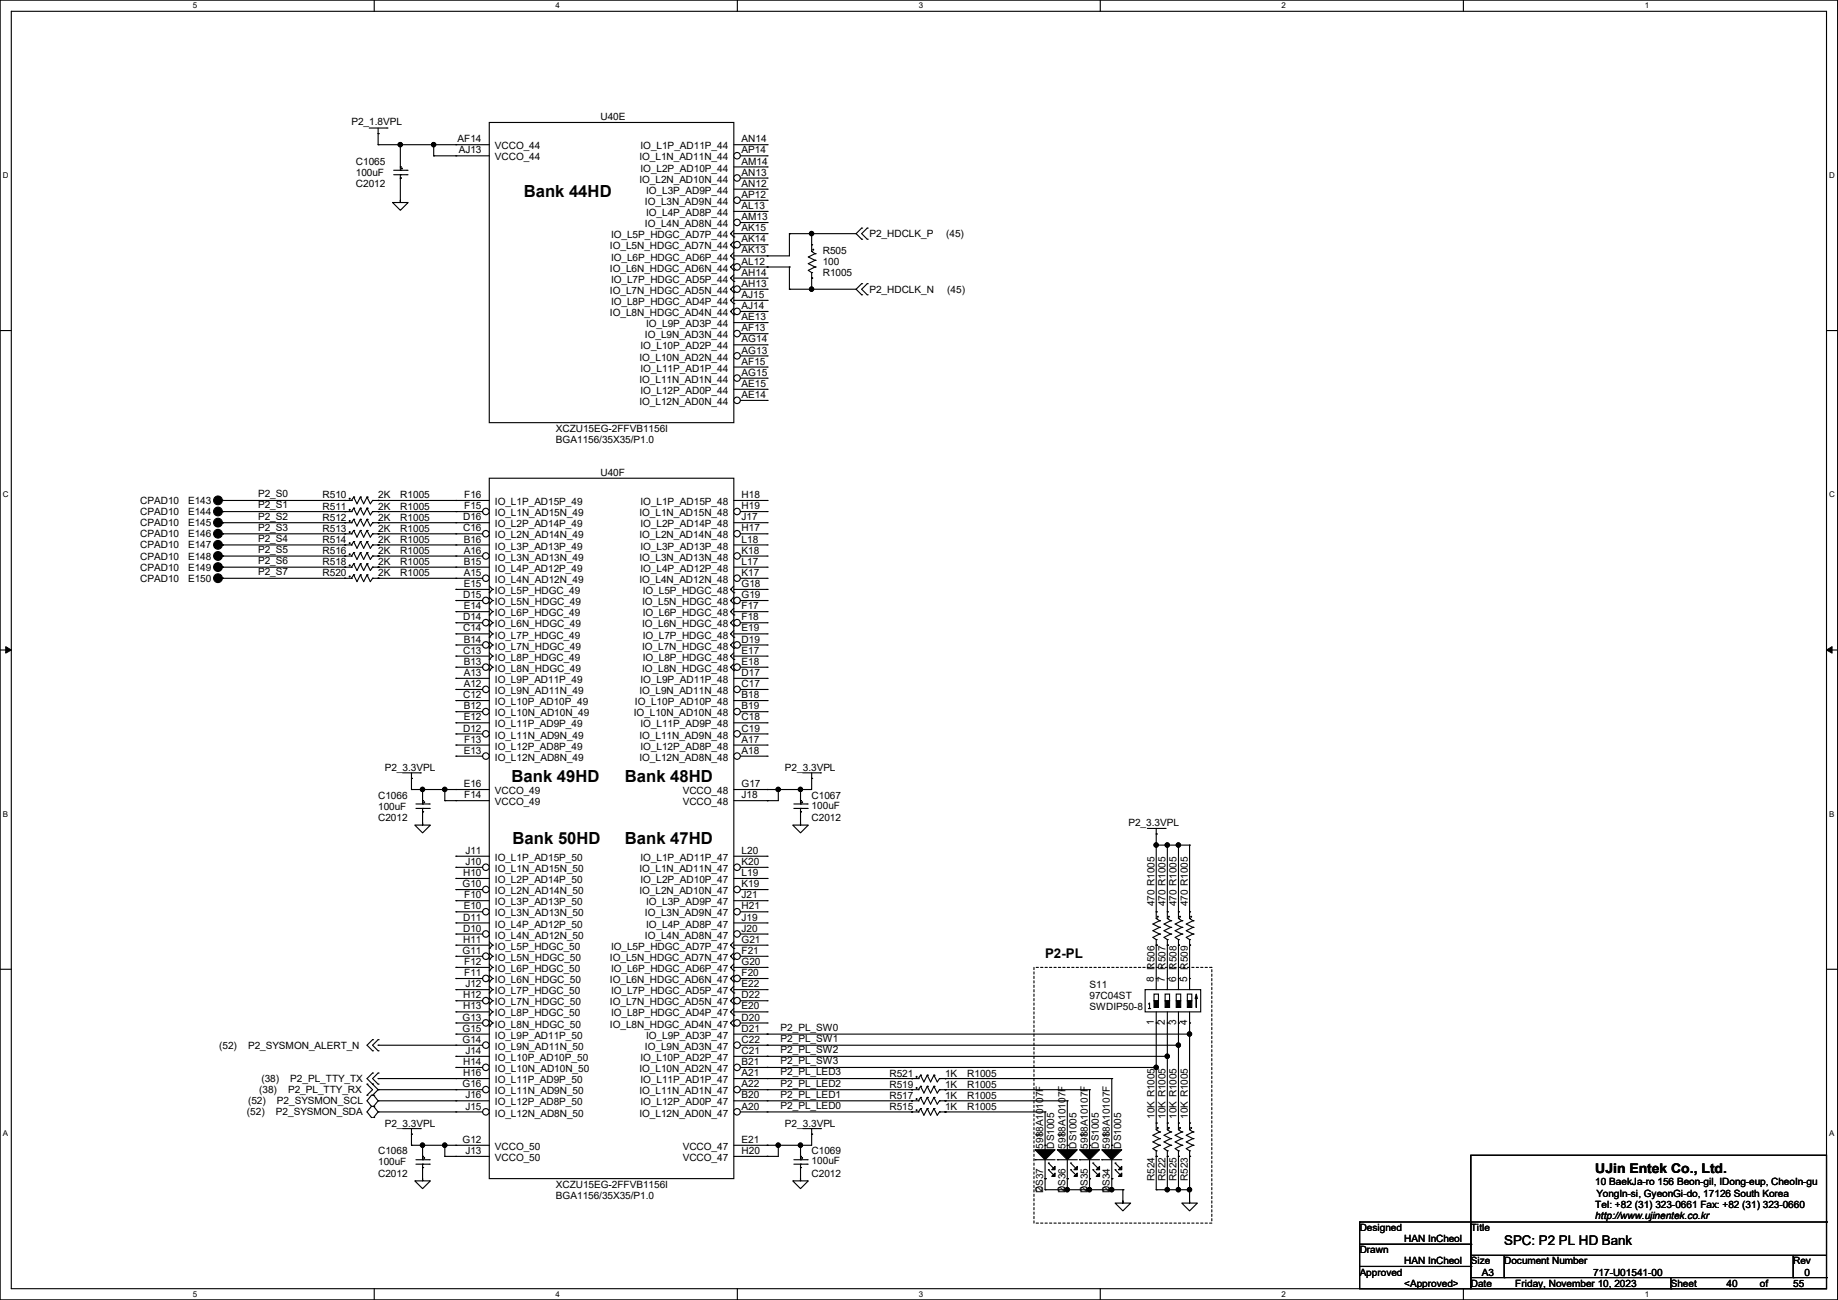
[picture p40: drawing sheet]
<svg xmlns="http://www.w3.org/2000/svg" width="420mm" height="297mm" viewBox="0 0 420 297" stroke-linecap="round" stroke-linejoin="round" font-family="sans-serif">
<defs><g id="words">
<g font-size="3.8">
<text x="119.7" y="45">Bank 44HD</text>
<text x="116.9" y="178.6">Bank 49HD</text>
<text x="142.8" y="178.6">Bank 48HD</text>
<text x="117.1" y="192.8">Bank 50HD</text>
<text x="142.8" y="192.8">Bank 47HD</text>
</g>
<g font-size="3">
<text x="238.8" y="218.8">P2-PL</text>
<text x="364.5" y="268.1">UJin Entek Co., Ltd.</text>
<text x="343.7" y="284.5">SPC: P2 PL HD Bank</text>
</g>
<g font-size="2.3">
<text x="80.3" y="28.5">P2_1.8VPL</text>
<text x="137.2" y="27.5">U40E</text>
<text x="104.6" y="32.5">AF14</text>
<text x="104.8" y="35.1">AJ13</text>
<text x="113.1" y="34.1">VCCO_44</text>
<text x="146.3" y="34.1">IO_L1P_AD11P_44</text>
<text x="169.5" y="32.5">AN14</text>
<text x="169.5" y="35.1">AP14</text>
<text x="81.3" y="37.7">C1065</text>
<text x="81.3" y="40.2">100uF</text>
<text x="113.1" y="36.7">VCCO_44</text>
<text x="146.1" y="36.7">IO_L1N_AD11N_44</text>
<text x="146.1" y="41.7">IO_L2N_AD10N_44</text>
<text x="146.3" y="39.2">IO_L2P_AD10P_44</text>
<text x="169.5" y="37.6">AM14</text>
<text x="169.5" y="40.1">AN13</text>
<text x="81.3" y="42.8">C2012</text>
<text x="147.4" y="46.8">IO_L3N_AD9N_44</text>
<text x="147.6" y="44.3">IO_L3P_AD9P_44</text>
<text x="169.5" y="42.7">AN12</text>
<text x="169.5" y="45.2">AP12</text>
<text x="169.5" y="47.8">AL13</text>
<text x="147.4" y="51.9">IO_L4N_AD8N_44</text>
<text x="147.6" y="49.4">IO_L4P_AD8P_44</text>
<text x="169.5" y="50.3">AM13</text>
<text x="169.5" y="52.8">AK15</text>
<text x="139.4" y="57">IO_L5N_HDGC_AD7N_44</text>
<text x="139.6" y="54.4">IO_L5P_HDGC_AD7P_44</text>
<text x="139.6" y="59.5">IO_L6P_HDGC_AD6P_44</text>
<text x="169.5" y="55.4">AK14</text>
<text x="169.5" y="57.9">AK13</text>
<text x="188" y="58">R505</text>
<text x="198.7" y="54.2">P2_HDCLK_P</text>
<text x="216.2" y="54.2">(45)</text>
<text x="139.4" y="62.1">IO_L6N_HDGC_AD6N_44</text>
<text x="139.6" y="64.6">IO_L7P_HDGC_AD5P_44</text>
<text x="169.5" y="60.5">AL12</text>
<text x="169.5" y="63">AH14</text>
<text x="169.5" y="65.5">AH13</text>
<text x="188" y="60.5">100</text>
<text x="188" y="63.1">R1005</text>
<text x="139.4" y="67.1">IO_L7N_HDGC_AD5N_44</text>
<text x="139.6" y="69.7">IO_L8P_HDGC_AD4P_44</text>
<text x="169.5" y="68.1">AJ15</text>
<text x="169.5" y="70.6">AJ14</text>
<text x="198.7" y="66.9">P2_HDCLK_N</text>
<text x="216.4" y="66.9">(45)</text>
<text x="139.4" y="72.2">IO_L8N_HDGC_AD4N_44</text>
<text x="147.4" y="77.3">IO_L9N_AD3N_44</text>
<text x="147.6" y="74.8">IO_L9P_AD3P_44</text>
<text x="169.5" y="73.2">AE13</text>
<text x="169.5" y="75.7">AF13</text>
<text x="146.1" y="82.4">IO_L10N_AD2N_44</text>
<text x="146.3" y="79.8">IO_L10P_AD2P_44</text>
<text x="169.5" y="78.2">AG14</text>
<text x="169.5" y="80.8">AG13</text>
<text x="169.5" y="83.3">AF15</text>
<text x="146.1" y="87.5">IO_L11N_AD1N_44</text>
<text x="146.3" y="84.9">IO_L11P_AD1P_44</text>
<text x="169.5" y="85.9">AG15</text>
<text x="169.5" y="88.4">AE15</text>
<text x="146.1" y="92.5">IO_L12N_AD0N_44</text>
<text x="146.3" y="90">IO_L12P_AD0P_44</text>
<text x="169.5" y="90.9">AE14</text>
<text x="127" y="98.6">XCZU15EG-2FFVB1156I</text>
<text x="127" y="101.2">BGA1156/35X35/P1.0</text>
<text x="59" y="113.6">P2_S0</text>
<text x="73.7" y="113.9">R510</text>
<text x="86.4" y="113.9">2K</text>
<text x="91.5" y="113.9">R1005</text>
<text x="106.1" y="113.8">F16</text>
<text x="137.2" y="108.8">U40F</text>
<text x="169.5" y="113.8">H18</text>
<text x="32" y="115.1">CPAD10</text>
<text x="32" y="117.7">CPAD10</text>
<text x="43" y="115.1">E143</text>
<text x="43" y="117.7">E144</text>
<text x="59" y="116.2">P2_S1</text>
<text x="59" y="118.7">P2_S2</text>
<text x="73.7" y="116.4">R511</text>
<text x="73.7" y="119">R512</text>
<text x="86.4" y="116.4">2K</text>
<text x="86.4" y="119">2K</text>
<text x="91.5" y="116.4">R1005</text>
<text x="91.5" y="119">R1005</text>
<text x="105.8" y="118.9">D16</text>
<text x="106.1" y="116.3">F15</text>
<text x="113.1" y="115.4">IO_L1P_AD15P_49</text>
<text x="113.1" y="117.9">IO_L1N_AD15N_49</text>
<text x="146.1" y="117.9">IO_L1N_AD15N_48</text>
<text x="146.3" y="115.4">IO_L1P_AD15P_48</text>
<text x="169.5" y="116.3">H19</text>
<text x="169.5" y="118.9">J17</text>
<text x="32" y="120.2">CPAD10</text>
<text x="32" y="122.8">CPAD10</text>
<text x="32" y="125.3">CPAD10</text>
<text x="43" y="120.2">E145</text>
<text x="43" y="122.8">E146</text>
<text x="43" y="125.3">E147</text>
<text x="59" y="123.8">P2_S4</text>
<text x="59" y="121.2">P2_S3</text>
<text x="73.7" y="121.5">R513</text>
<text x="73.7" y="124">R514</text>
<text x="86.4" y="121.5">2K</text>
<text x="86.4" y="124">2K</text>
<text x="91.5" y="121.5">R1005</text>
<text x="91.5" y="124">R1005</text>
<text x="105.8" y="121.4">C16</text>
<text x="106" y="124">B16</text>
<text x="113.1" y="120.5">IO_L2P_AD14P_49</text>
<text x="113.1" y="123">IO_L2N_AD14N_49</text>
<text x="113.1" y="125.6">IO_L3P_AD13P_49</text>
<text x="146.1" y="123">IO_L2N_AD14N_48</text>
<text x="146.3" y="120.5">IO_L2P_AD14P_48</text>
<text x="146.3" y="125.6">IO_L3P_AD13P_48</text>
<text x="169.5" y="121.4">H17</text>
<text x="169.5" y="124">L18</text>
<text x="32" y="127.8">CPAD10</text>
<text x="32" y="130.4">CPAD10</text>
<text x="43" y="127.8">E148</text>
<text x="43" y="130.4">E149</text>
<text x="59" y="126.3">P2_S5</text>
<text x="59" y="128.9">P2_S6</text>
<text x="59" y="131.4">P2_S7</text>
<text x="73.7" y="126.6">R516</text>
<text x="73.7" y="129.1">R518</text>
<text x="73.7" y="131.7">R520</text>
<text x="86.4" y="126.6">2K</text>
<text x="86.4" y="129.1">2K</text>
<text x="86.4" y="131.7">2K</text>
<text x="91.5" y="126.6">R1005</text>
<text x="91.5" y="129.1">R1005</text>
<text x="91.5" y="131.7">R1005</text>
<text x="106" y="126.5">A16</text>
<text x="106" y="129">B15</text>
<text x="106" y="131.6">A15</text>
<text x="113.1" y="128.1">IO_L3N_AD13N_49</text>
<text x="113.1" y="130.6">IO_L4P_AD12P_49</text>
<text x="146.1" y="128.1">IO_L3N_AD13N_48</text>
<text x="146.3" y="130.6">IO_L4P_AD12P_48</text>
<text x="169.5" y="126.5">K18</text>
<text x="169.5" y="131.6">K17</text>
<text x="169.5" y="129">L17</text>
<text x="32" y="132.9">CPAD10</text>
<text x="43" y="132.9">E150</text>
<text x="105.8" y="136.7">D15</text>
<text x="106" y="134.1">E15</text>
<text x="113.1" y="133.2">IO_L4N_AD12N_49</text>
<text x="113.1" y="135.7">IO_L5P_HDGC_49</text>
<text x="146.1" y="133.2">IO_L4N_AD12N_48</text>
<text x="146.9" y="135.7">IO_L5P_HDGC_48</text>
<text x="169.5" y="136.7">G19</text>
<text x="169.5" y="134.1">G18</text>
<text x="105.8" y="141.7">D14</text>
<text x="106" y="139.2">E14</text>
<text x="113.1" y="138.3">IO_L5N_HDGC_49</text>
<text x="113.1" y="140.8">IO_L6P_HDGC_49</text>
<text x="113.1" y="143.3">IO_L6N_HDGC_49</text>
<text x="146.7" y="138.3">IO_L5N_HDGC_48</text>
<text x="146.7" y="143.3">IO_L6N_HDGC_48</text>
<text x="146.9" y="140.8">IO_L6P_HDGC_48</text>
<text x="169.5" y="141.7">F18</text>
<text x="169.5" y="139.2">F17</text>
<text x="105.8" y="144.3">C14</text>
<text x="105.8" y="149.4">C13</text>
<text x="106" y="146.8">B14</text>
<text x="113.1" y="145.9">IO_L7P_HDGC_49</text>
<text x="113.1" y="148.4">IO_L7N_HDGC_49</text>
<text x="146.7" y="148.4">IO_L7N_HDGC_48</text>
<text x="146.9" y="145.9">IO_L7P_HDGC_48</text>
<text x="169.5" y="146.8">D19</text>
<text x="169.5" y="144.3">E19</text>
<text x="169.5" y="149.4">E17</text>
<text x="106" y="151.9">B13</text>
<text x="106" y="154.4">A13</text>
<text x="113.1" y="151">IO_L8P_HDGC_49</text>
<text x="113.1" y="153.5">IO_L8N_HDGC_49</text>
<text x="146.7" y="153.5">IO_L8N_HDGC_48</text>
<text x="146.9" y="151">IO_L8P_HDGC_48</text>
<text x="169.5" y="154.4">D17</text>
<text x="169.5" y="151.9">E18</text>
<text x="105.8" y="159.5">C12</text>
<text x="106" y="157">A12</text>
<text x="113.1" y="156">IO_L9P_AD11P_49</text>
<text x="113.1" y="158.6">IO_L9N_AD11N_49</text>
<text x="113.1" y="161.1">IO_L10P_AD10P_49</text>
<text x="145.1" y="161.1">IO_L10P_AD10P_48</text>
<text x="146.1" y="158.6">IO_L9N_AD11N_48</text>
<text x="146.3" y="156">IO_L9P_AD11P_48</text>
<text x="169.5" y="159.5">B18</text>
<text x="169.5" y="157">C17</text>
<text x="105.8" y="167.1">D12</text>
<text x="106" y="162.1">B12</text>
<text x="106" y="164.6">E12</text>
<text x="113.1" y="163.7">IO_L10N_AD10N_49</text>
<text x="113.1" y="166.2">IO_L11P_AD9P_49</text>
<text x="144.8" y="163.7">IO_L10N_AD10N_48</text>
<text x="146.3" y="166.2">IO_L11P_AD9P_48</text>
<text x="169.5" y="167.1">C19</text>
<text x="169.5" y="164.6">C18</text>
<text x="169.5" y="162.1">B19</text>
<text x="106" y="172.2">E13</text>
<text x="106.1" y="169.7">F13</text>
<text x="113.1" y="168.7">IO_L11N_AD9N_49</text>
<text x="113.1" y="171.3">IO_L12P_AD8P_49</text>
<text x="113.1" y="173.8">IO_L12N_AD8N_49</text>
<text x="146.1" y="168.7">IO_L11N_AD9N_48</text>
<text x="146.1" y="173.8">IO_L12N_AD8N_48</text>
<text x="146.3" y="171.3">IO_L12P_AD8P_48</text>
<text x="169.5" y="172.2">A18</text>
<text x="169.5" y="169.7">A17</text>
<text x="87.9" y="176.1">P2_3.3VPL</text>
<text x="106" y="179.8">E16</text>
<text x="169.5" y="179.8">G17</text>
<text x="179.4" y="176.1">P2_3.3VPL</text>
<text x="86.4" y="182.5">C1066</text>
<text x="86.4" y="185">100uF</text>
<text x="106.1" y="182.4">F14</text>
<text x="113.1" y="181.4">VCCO_49</text>
<text x="113.1" y="184">VCCO_49</text>
<text x="156" y="181.4">VCCO_48</text>
<text x="156" y="184">VCCO_48</text>
<text x="169.5" y="182.4">J18</text>
<text x="185.5" y="182.5">C1067</text>
<text x="185.5" y="184.7">100uF</text>
<text x="86.4" y="187.5">C2012</text>
<text x="185.5" y="187.5">C2012</text>
<text x="257.9" y="188.8">P2_3.3VPL</text>
<text x="106.3" y="195.1">J11</text>
<text x="106.3" y="197.6">J10</text>
<text x="113.1" y="196.7">IO_L1P_AD15P_50</text>
<text x="146.3" y="196.7">IO_L1P_AD11P_47</text>
<text x="169.5" y="195.1">L20</text>
<text x="169.5" y="197.6">K20</text>
<text x="105.7" y="202.7">G10</text>
<text x="105.8" y="200.2">H10</text>
<text x="113.1" y="199.2">IO_L1N_AD15N_50</text>
<text x="113.1" y="201.8">IO_L2P_AD14P_50</text>
<text x="146.1" y="199.2">IO_L1N_AD11N_47</text>
<text x="146.3" y="201.8">IO_L2P_AD10P_47</text>
<text x="169.5" y="200.2">L19</text>
<text x="169.5" y="202.7">K19</text>
<text x="106" y="207.8">E10</text>
<text x="106.1" y="205.2">F10</text>
<text x="113.1" y="204.3">IO_L2N_AD14N_50</text>
<text x="113.1" y="206.8">IO_L3P_AD13P_50</text>
<text x="113.1" y="209.4">IO_L3N_AD13N_50</text>
<text x="146.1" y="204.3">IO_L2N_AD10N_47</text>
<text x="147.4" y="209.4">IO_L3N_AD9N_47</text>
<text x="147.6" y="206.8">IO_L3P_AD9P_47</text>
<text x="169.5" y="205.2">J21</text>
<text x="169.5" y="207.8">H21</text>
<text x="263.8" y="207.1" transform="rotate(-90 263.8 207.1)">470 R1005</text>
<text x="266.3" y="207.1" transform="rotate(-90 266.3 207.1)">470 R1005</text>
<text x="268.9" y="207.1" transform="rotate(-90 268.9 207.1)">470 R1005</text>
<text x="271.4" y="207.1" transform="rotate(-90 271.4 207.1)">470 R1005</text>
<text x="105.8" y="210.3">D11</text>
<text x="105.8" y="212.9">D10</text>
<text x="105.8" y="215.4">H11</text>
<text x="113.1" y="211.9">IO_L4P_AD12P_50</text>
<text x="113.1" y="214.5">IO_L4N_AD12N_50</text>
<text x="147.4" y="214.5">IO_L4N_AD8N_47</text>
<text x="147.6" y="211.9">IO_L4P_AD8P_47</text>
<text x="169.5" y="210.3">J19</text>
<text x="169.5" y="212.9">J20</text>
<text x="169.5" y="215.4">G21</text>
<text x="105.7" y="217.9">G11</text>
<text x="106.1" y="220.5">F12</text>
<text x="113.1" y="217">IO_L5P_HDGC_50</text>
<text x="113.1" y="219.5">IO_L5N_HDGC_50</text>
<text x="139.4" y="219.5">IO_L5N_HDGC_AD7N_47</text>
<text x="139.6" y="217">IO_L5P_HDGC_AD7P_47</text>
<text x="169.5" y="217.9">F21</text>
<text x="169.5" y="220.5">G20</text>
<text x="106.1" y="223">F11</text>
<text x="106.3" y="225.5">J12</text>
<text x="113.1" y="222.1">IO_L6P_HDGC_50</text>
<text x="113.1" y="224.6">IO_L6N_HDGC_50</text>
<text x="113.1" y="227.2">IO_L7P_HDGC_50</text>
<text x="139.4" y="224.6">IO_L6N_HDGC_AD6N_47</text>
<text x="139.6" y="222.1">IO_L6P_HDGC_AD6P_47</text>
<text x="139.6" y="227.2">IO_L7P_HDGC_AD5P_47</text>
<text x="169.5" y="223">F20</text>
<text x="169.5" y="225.5">E22</text>
<text x="249" y="225.6">S11</text>
<text x="263.7" y="224.3" transform="rotate(-90 263.7 224.3)">8 R506</text>
<text x="266.2" y="224.3" transform="rotate(-90 266.2 224.3)">7 R507</text>
<text x="268.7" y="224.3" transform="rotate(-90 268.7 224.3)">6 R508</text>
<text x="271.3" y="224.3" transform="rotate(-90 271.3 224.3)">5 R509</text>
<text x="105.7" y="233.2">G13</text>
<text x="105.8" y="228.1">H12</text>
<text x="105.8" y="230.6">H13</text>
<text x="113.1" y="229.7">IO_L7N_HDGC_50</text>
<text x="113.1" y="232.2">IO_L8P_HDGC_50</text>
<text x="139.4" y="229.7">IO_L7N_HDGC_AD5N_47</text>
<text x="139.6" y="232.2">IO_L8P_HDGC_AD4P_47</text>
<text x="169.5" y="228.1">D22</text>
<text x="169.5" y="230.6">E20</text>
<text x="169.5" y="233.2">D20</text>
<text x="249" y="228.2">97C04ST</text>
<text x="249" y="230.7">SWDIP50-8</text>
<text x="50.1" y="239.6">(52)</text>
<text x="56.7" y="239.6">P2_SYSMON_ALERT_N</text>
<text x="105.7" y="235.7">G15</text>
<text x="105.7" y="238.3">G14</text>
<text x="113.1" y="234.8">IO_L8N_HDGC_50</text>
<text x="113.1" y="237.3">IO_L9P_AD11P_50</text>
<text x="113.1" y="239.9">IO_L9N_AD11N_50</text>
<text x="139.4" y="234.8">IO_L8N_HDGC_AD4N_47</text>
<text x="147.4" y="239.9">IO_L9N_AD3N_47</text>
<text x="147.6" y="237.3">IO_L9P_AD3P_47</text>
<text x="169.5" y="235.7">D21</text>
<text x="169.5" y="238.3">C22</text>
<text x="178.4" y="235.5">P2_PL_SW0</text>
<text x="178.4" y="238.1">P2_PL_SW1</text>
<text x="263.7" y="234.2" transform="rotate(-90 263.7 234.2)">1</text>
<text x="266.2" y="234.2" transform="rotate(-90 266.2 234.2)">2</text>
<text x="268.7" y="234.2" transform="rotate(-90 268.7 234.2)">3</text>
<text x="271.3" y="234.2" transform="rotate(-90 271.3 234.2)">4</text>
<text x="105.8" y="243.3">H14</text>
<text x="105.8" y="245.9">H16</text>
<text x="106.3" y="240.8">J14</text>
<text x="113.1" y="242.4">IO_L10P_AD10P_50</text>
<text x="113.1" y="244.9">IO_L10N_AD10N_50</text>
<text x="146.1" y="244.9">IO_L10N_AD2N_47</text>
<text x="146.3" y="242.4">IO_L10P_AD2P_47</text>
<text x="169.5" y="240.8">C21</text>
<text x="169.5" y="243.3">B21</text>
<text x="169.5" y="245.9">A21</text>
<text x="178.4" y="240.6">P2_PL_SW2</text>
<text x="178.4" y="243.2">P2_PL_SW3</text>
<text x="178.4" y="245.7">P2_PL_LED3</text>
<text x="203.2" y="246">R521</text>
<text x="216" y="246">1K</text>
<text x="221" y="246">R1005</text>
<text x="59.2" y="249.8">(38)</text>
<text x="59.7" y="247.2">(38)</text>
<text x="65.8" y="249.8">P2_PL_TTY_RX</text>
<text x="66.3" y="247.2">P2_PL_TTY_TX</text>
<text x="105.7" y="248.4">G16</text>
<text x="106.3" y="251">J16</text>
<text x="113.1" y="247.5">IO_L11P_AD9P_50</text>
<text x="113.1" y="250">IO_L11N_AD9N_50</text>
<text x="146.1" y="250">IO_L11N_AD1N_47</text>
<text x="146.3" y="247.5">IO_L11P_AD1P_47</text>
<text x="169.5" y="248.4">A22</text>
<text x="169.5" y="251">B20</text>
<text x="178.4" y="250.8">P2_PL_LED1</text>
<text x="178.4" y="248.2">P2_PL_LED2</text>
<text x="203.2" y="251">R517</text>
<text x="203.2" y="248.5">R519</text>
<text x="216" y="251">1K</text>
<text x="216" y="248.5">1K</text>
<text x="221" y="251">R1005</text>
<text x="221" y="248.5">R1005</text>
<text x="56.4" y="254.8">(52)</text>
<text x="56.7" y="252.3">(52)</text>
<text x="63" y="254.8">P2_SYSMON_SDA</text>
<text x="63.3" y="252.3">P2_SYSMON_SCL</text>
<text x="87.9" y="257.4">P2_3.3VPL</text>
<text x="106.3" y="253.5">J15</text>
<text x="113.1" y="252.6">IO_L12P_AD8P_50</text>
<text x="113.1" y="255.1">IO_L12N_AD8N_50</text>
<text x="146.1" y="255.1">IO_L12N_AD0N_47</text>
<text x="146.3" y="252.6">IO_L12P_AD0P_47</text>
<text x="169.5" y="253.5">A20</text>
<text x="178.4" y="253.3">P2_PL_LED0</text>
<text x="179.4" y="257.4">P2_3.3VPL</text>
<text x="203.2" y="253.6">R515</text>
<text x="216" y="253.6">1K</text>
<text x="221" y="253.6">R1005</text>
<text x="263.8" y="255.6" transform="rotate(-90 263.8 255.6)">10K R1005</text>
<text x="266.3" y="255.6" transform="rotate(-90 266.3 255.6)">10K R1005</text>
<text x="268.9" y="255.6" transform="rotate(-90 268.9 255.6)">10K R1005</text>
<text x="271.4" y="255.6" transform="rotate(-90 271.4 255.6)">10K R1005</text>
<text x="86.4" y="263.7">C1068</text>
<text x="105.7" y="261.1">G12</text>
<text x="106.3" y="263.7">J13</text>
<text x="113.1" y="262.7">VCCO_50</text>
<text x="156" y="262.7">VCCO_47</text>
<text x="169.5" y="261.1">E21</text>
<text x="169.5" y="263.7">H20</text>
<text x="185.5" y="263.7">C1069</text>
<text x="238.3" y="259.9" transform="rotate(-90 238.3 259.9)">1</text>
<text x="238.4" y="262.4" transform="rotate(-90 238.4 262.4)">5988A10107F</text>
<text x="240.9" y="262.4" transform="rotate(-90 240.9 262.4)">DS1005</text>
<text x="243.3" y="259.9" transform="rotate(-90 243.3 259.9)">1</text>
<text x="243.5" y="262.4" transform="rotate(-90 243.5 262.4)">5988A10107F</text>
<text x="246" y="262.4" transform="rotate(-90 246 262.4)">DS1005</text>
<text x="248.4" y="259.9" transform="rotate(-90 248.4 259.9)">1</text>
<text x="248.5" y="262.4" transform="rotate(-90 248.5 262.4)">5988A10107F</text>
<text x="251.1" y="262.4" transform="rotate(-90 251.1 262.4)">DS1005</text>
<text x="253.5" y="259.9" transform="rotate(-90 253.5 259.9)">1</text>
<text x="253.6" y="262.4" transform="rotate(-90 253.6 262.4)">5988A10107F</text>
<text x="256.2" y="262.4" transform="rotate(-90 256.2 262.4)">DS1005</text>
<text x="86.4" y="266.3">100uF</text>
<text x="86.4" y="268.8">C2012</text>
<text x="113.1" y="265.3">VCCO_50</text>
<text x="156" y="265.3">VCCO_47</text>
<text x="185.5" y="266">100uF</text>
<text x="185.5" y="268.8">C2012</text>
<text x="263.8" y="269.8" transform="rotate(-90 263.8 269.8)">R524</text>
<text x="266.3" y="269.8" transform="rotate(-90 266.3 269.8)">R522</text>
<text x="268.9" y="269.8" transform="rotate(-90 268.9 269.8)">R525</text>
<text x="271.4" y="269.8" transform="rotate(-90 271.4 269.8)">R523</text>
<text x="127" y="271.4">XCZU15EG-2FFVB1156I</text>
<text x="127" y="273.9">BGA1156/35X35/P1.0</text>
<text x="238.3" y="272.3" transform="rotate(-90 238.3 272.3)">2</text>
<text x="238.4" y="272.6" transform="rotate(-90 238.4 272.6)">DS37</text>
<text x="243.3" y="272.3" transform="rotate(-90 243.3 272.3)">2</text>
<text x="243.5" y="272.6" transform="rotate(-90 243.5 272.6)">DS36</text>
<text x="248.4" y="272.3" transform="rotate(-90 248.4 272.3)">2</text>
<text x="248.5" y="272.6" transform="rotate(-90 248.5 272.6)">DS35</text>
<text x="253.5" y="272.3" transform="rotate(-90 253.5 272.3)">2</text>
<text x="253.6" y="272.6" transform="rotate(-90 253.6 272.6)">DS34</text>
<text x="364.5" y="270.8">10 BaekJa-ro 156 Beon-gil, IDong-eup, CheoIn-gu</text>
<text x="364.5" y="275.9">Tel: +82 (31) 323-0661 Fax: +82 (31) 323-0660</text>
<text x="364.8" y="273.4">YongIn-si, GyeonGi-do, 17126 South Korea</text>
<text x="310.7" y="281.3">Designed</text>
<text x="336.1" y="281.3">Title</text>
<text x="364.5" y="278.5">http://www.ujinentek.co.kr</text>
<text x="310.7" y="286.3">Drawn</text>
<text x="320.8" y="283.8">HAN InCheol</text>
<text x="310.7" y="291.4">Approved</text>
<text x="320.8" y="294">&lt;Approved&gt;</text>
<text x="320.8" y="288.9">HAN InCheol</text>
<text x="336.1" y="288.9">Size</text>
<text x="336.1" y="294">Date</text>
<text x="338.6" y="291.4">A3</text>
<text x="343.7" y="288.9">Document Number</text>
<text x="346.2" y="294">Friday, November 10, 2023</text>
<text x="364" y="291.4">717-U01541-00</text>
<text x="381.8" y="294">Sheet</text>
<text x="394.5" y="294">40</text>
<text x="402.1" y="294">of</text>
<text x="409.7" y="288.9">Rev</text>
<text x="409.7" y="294">55</text>
<text x="412.3" y="291.4">0</text>
</g>
<g font-size="1.8">
<text x="44" y="1.9">5</text>
<text x="127" y="1.9">4</text>
<text x="209.9" y="1.9">3</text>
<text x="292.9" y="1.9">2</text>
<text x="375.8" y="1.9">1</text>
<text x=".7" y="40.6">D</text>
<text x="418" y="40.6">D</text>
<text x=".7" y="113.6">C</text>
<text x="418" y="113.6">C</text>
<text x=".7" y="186.6">B</text>
<text x="418" y="186.6">B</text>
<text x=".7" y="259.5">A</text>
<text x="418" y="259.5">A</text>
<text x="44" y="296.3">5</text>
<text x="127" y="296.3">4</text>
<text x="209.9" y="296.3">3</text>
<text x="292.9" y="296.3">2</text>
<text x="375.8" y="296.3">1</text>
</g>
</g></defs>
<path d="M0 0h419.9v297h-419.9zM2.6 2.6h414.8v291.8h-414.8z" fill="none" stroke="#000" stroke-width=".25"/>
<g fill="#fff">
<path d="M44 .3h1v2h-1z"/>
<path d="M44 294.7h1v2h-1z"/>
</g>
<path d="M85.5 0v2.6M85.5 294.4v2.6" fill="none" stroke="#000" stroke-width=".25"/>
<g fill="#fff">
<path d="M127 .3h.9v2h-.9z"/>
<path d="M127 294.7h.9v2h-.9z"/>
</g>
<path d="M168.5 0v2.6M168.5 294.4v2.6" fill="none" stroke="#000" stroke-width=".25"/>
<g fill="#fff">
<path d="M209.9 .3h1v2h-1z"/>
<path d="M209.9 294.7h1v2h-1z"/>
</g>
<path d="M251.4 0v2.6M251.4 294.4v2.6" fill="none" stroke="#000" stroke-width=".25"/>
<g fill="#fff">
<path d="M292.9 .3h.9v2h-.9z"/>
<path d="M292.9 294.7h.9v2h-.9z"/>
</g>
<path d="M334.4 0v2.6M334.4 294.4v2.6" fill="none" stroke="#000" stroke-width=".25"/>
<g fill="#fff">
<path d="M375.8 .3h1v2h-1z"/>
<path d="M375.8 294.7h1v2h-1z"/>
<path d="M.7 39h1.2v2h-1.2z"/>
<path d="M418 39h1.3v2h-1.3z"/>
<path d="M.7 112h1.2v2h-1.2z"/>
<path d="M418 112h1.3v2h-1.3z"/>
</g>
<path d="M0 75.5h2.6M417.4 75.5h2.5" fill="none" stroke="#000" stroke-width=".25"/>
<g fill="#fff">
<path d="M.7 185h1.2v1.9h-1.2z"/>
<path d="M418 185h1.2v1.9h-1.2z"/>
</g>
<path d="M0 148.5h2.6M417.4 148.5h2.5" fill="none" stroke="#000" stroke-width=".25"/>
<path d="M1.3 147.7l1.3 .8-1.3 .7zM417.4 148.5l1.2-.8v1.5z" fill="#000" stroke="#000" stroke-width=".23"/>
<g fill="#fff">
<path d="M.7 257.9h1.2v2h-1.2z"/>
<path d="M418 257.9h1.2v2h-1.2z"/>
</g>
<g fill="none" stroke="#000" stroke-width=".25">
<path d="M84.4 29.3h4M86.4 30.5h.1M86.4 29.3v1.2M88.4 29.3h.1M111.8 28h55.9v68.6h-55.9zM167.7 33.1h7.6M175.3 33.1h.1M89.7 46.3h1.8v-.5v.5h1.8l-1.8 1.7zM196.9 52.1h.1M196.9 54.7h.1M196.9 52.1l-1.3 1.3 1.3 1.3M198.2 54.7h.1"/>
<path d="M198.2 52.1h.1M198.2 52.1l-1.3 1.3 1.3 1.3M196.9 64.8h.1M196.9 67.4h.1M196.9 64.8l-1.3 1.3 1.3 1.3M198.2 67.4h.1M198.2 64.8h.1M198.2 64.8l-1.3 1.3 1.3 1.3M78.8 116.9h.1M78.8 119.4h.1M78.8 116.9h1.5M78.8 119.4h1.5"/>
<path d="M80.3 116.9h.1M80.3 119.4h.1M80.8 116.1h.1M80.8 118.7h.1M80.8 116.1l.8 1.5 .7-1.5M80.8 116.1l-.5 .8M80.8 118.7l.8 1.5 .7-1.5M80.8 118.7l-.5 .7M82.3 116.1h.1M82.3 118.7h.1M82.3 116.1l.8 1.5 .8-1.5M82.3 118.7l.8 1.5 .8-1.5"/>
<path d="M83.9 116.1h.1M83.9 118.7h.1M83.9 116.1l.7 1.5 .5-.7M83.9 118.7l.7 1.5 .5-.8M85.1 116.9h.1M85.1 119.4h.1M85.1 116.9h1.3M85.1 119.4h1.3M86.4 116.9h.1M86.4 119.4h.1M92 176.6h4.1M94 177.8h.1"/>
<path d="M94 176.6v1.2M96.1 176.6h.1M183.4 176.6h4.1M185.5 177.8h.1M185.5 176.6v1.2M187.5 176.6h.1M94.8 188.5h1.8v-.5v.5h1.7l-1.7 1.8zM181.1 188.5h1.8v-.5v.5h1.8l-1.8 1.8zM262.2 189.3h4M264.2 190.5h.1M264.2 189.3v1.2M266.2 189.3h.1"/>
<path d="M0 221.4h2.6M85.1 237.5h.1M85.1 237.5l-1.2 1.3 1.2 1.3M86.4 237.5h.1M86.4 237.5l-1.3 1.3 1.3 1.3M261.7 226.1h12.7v5.1h-12.7zM262.4 229.4l.3-.2v1.2h-.3h.5M263.7 227.1h1v1.5h-1zM264.2 233.7h.1M264.2 223.6h.1M264.2 223.6v2.5M264.2 231.2v2.5"/>
<path d="M266.2 227.1h1.1v1.5h-1.1zM266.7 233.7h.1M266.7 223.6h.1M266.7 223.6v2.5M266.7 231.2v2.5M268.8 227.1h1v1.5h-1zM269.3 233.7h.1M269.3 223.6h.1M269.3 223.6v2.5M269.3 231.2v2.5M271.3 227.1h1v1.5h-1zM271.8 233.7h.1"/>
<path d="M271.8 223.6h.1M271.8 223.6v2.5M271.8 231.2v2.5M417.4 221.4h2.5M83.9 250.2h.1M83.9 247.7h.1M83.9 247.7l1.2 1.3-1.2 1.2M84.9 252.8h.1M84.9 250.2h.1M84.9 255.3h.1M84.9 250.2l-1 1.3 1 1.3M84.9 252.8l-1 1.2 1 1.3"/>
<path d="M85.1 245.2h.1M85.1 247.7h.1M85.1 250.2h.1M85.1 240.1h.1M85.1 245.2l-1.2 1.2 2.5 2.6-1.3 1.2M85.4 250.2h.1M85.4 252.8h.1M85.4 255.3h.1M85.4 250.2l1 1.3-1 1.3M85.4 252.8l1 1.2-1 1.3M86.4 245.2h.1M86.4 247.7h.1"/>
<path d="M86.4 240.1h.1M86.4 245.2l-1.3 1.2 1.3 1.3M92 257.9h4.1M94 259.1h.1M94 257.9v1.2M96.1 257.9h.1M183.4 257.9h4.1M185.5 259.1h.1M185.5 257.9v1.2M187.5 257.9h.1M208.3 254h.1M208.3 254h1.5"/>
<path d="M209.8 254h.1M210.4 253.3h.1M210.4 253.3l.7 1.5 .8-1.5M210.4 253.3l-.6 .7M211.9 253.3h.1M211.9 253.3l.7 1.5 .8-1.5M213.4 253.3h.1M213.4 253.3l.8 1.5 .5-.8M214.7 254h.1M214.7 254h1.2M215.9 254h.1M264.2 258.1h.1"/>
<path d="M264.2 256.6h.1M264.2 256.6v1.5M264.2 258.1l.8 .5M265 258.6h.1M265 258.6l-1.6 .8 1.6 .7M266.7 258.1h.1M266.7 256.6h.1M266.7 256.6v1.5M266.7 258.1l.8 .5M267.5 258.6h.1M267.5 258.6l-1.5 .8 1.5 .7M269.3 258.1h.1"/>
<path d="M269.3 256.6h.1M269.3 256.6v1.5M269.3 258.1l.7 .5M270 258.6h.1M270 258.6l-1.5 .8 1.5 .7M271.8 258.1h.1M271.8 256.6h.1M271.8 256.6v1.5M271.8 258.1l.8 .5M272.6 258.6h.1M272.6 258.6l-1.5 .8 1.5 .7M94.8 269.8h1.8v-.5v.5h1.7l-1.7 1.8z"/>
<path d="M181.1 269.8h1.8v-.5v.5h1.8l-1.8 1.8zM254.8 274.9h1.8v-.5v.5h1.8l-1.8 1.7zM264.2 264.2h.1M264.2 262.9h.1M264.2 262.9v1.3M265 261.7h.1M265 260.1h.1M265 260.1l-1.6 .8 1.6 .8M265 261.7l-1.6 .7 .8 .5M266.7 264.2h.1M266.7 262.9h.1M266.7 262.9v1.3"/>
<path d="M267.5 261.7h.1M267.5 260.1h.1M267.5 260.1l-1.5 .8 1.5 .8M267.5 261.7l-1.5 .7 .7 .5M269.3 264.2h.1M269.3 262.9h.1M269.3 262.9v1.3M270 274.9h1.8v-.5v.5h1.8l-1.8 1.7zM270 261.7h.1M270 260.1h.1M270 260.1l-1.5 .8 1.5 .8M270 261.7l-1.5 .7 .8 .5"/>
<path d="M271.8 264.2h.1M271.8 262.9h.1M271.8 262.9v1.3M272.6 261.7h.1M272.6 260.1h.1M272.6 260.1l-1.5 .8 1.5 .8M272.6 261.7l-1.5 .7 .7 .5M310.7 279.2h25.4v15.2h-25.4zM336.1 263.9h81.3v30.5h-81.3zM336.1 279.2h81.3M417.4 279.2h.1M310.7 284.3h25.4"/>
<path d="M310.7 289.3h25.4M336.1 286.8h.1M336.1 284.3h.1M336.1 289.3h.1M336.1 291.9h81.3M336.1 286.8h81.3M343.7 291.9h.1M343.7 286.8v5.1M381.8 294.4h.1M381.8 291.9v2.5M409.7 291.9h.1M409.7 286.8v5.1"/>
<path d="M417.4 291.9h.1"/>
</g>
<path d="M236.3 221h40.6v58.4h-40.6z" fill="none" stroke="#000" stroke-width=".25" stroke-dasharray=".5 .5"/>
<g fill="#000" stroke="#000" stroke-width=".25">
<path d="M263.7 228.6h1v1.6h-1z" fill-rule="evenodd"/>
<path d="M266.2 228.6h1.1v1.6h-1.1z" fill-rule="evenodd"/>
<path d="M268.8 228.6h1v1.6h-1z" fill-rule="evenodd"/>
<path d="M271.3 228.6h1v1.6h-1z" fill-rule="evenodd"/>
<path d="M273.3 227.1l.3 1h-.3v2.1v-2.1h-.2z" fill-rule="evenodd"/>
<circle cx="79.9" cy="119" r=".11"/>
<circle cx="79.9" cy="116.5" r=".11"/>
<circle cx="209.4" cy="253.6" r=".11"/>
<circle cx="264.6" cy="257.7" r=".11"/>
<circle cx="267.1" cy="257.7" r=".11"/>
<circle cx="269.6" cy="257.7" r=".11"/>
<circle cx="272.2" cy="257.7" r=".11"/>
</g>
<circle cx="168.4" cy="35.6" r=".74" fill="#fff" stroke="#000" stroke-width=".25"/>
<path d="M167.7 38.1h7.6M169.2 35.6h6.1M175.3 35.6h.1M175.3 38.1h.1" fill="none" stroke="#000" stroke-width=".25"/>
<circle cx="168.4" cy="40.7" r=".74" fill="#fff" stroke="#000" stroke-width=".25"/>
<path d="M167.7 43.2h7.6M169.2 40.7h6.1M175.3 40.7h.1M175.3 43.2h.1" fill="none" stroke="#000" stroke-width=".25"/>
<circle cx="168.4" cy="45.7" r=".74" fill="#fff" stroke="#000" stroke-width=".25"/>
<path d="M167.7 48.3h7.6M169.2 45.8h6.1M175.3 45.8h.1M175.3 48.3h.1" fill="none" stroke="#000" stroke-width=".25"/>
<circle cx="168.4" cy="50.8" r=".74" fill="#fff" stroke="#000" stroke-width=".25"/>
<path d="M166.9 53.4h.1M166.9 55.9h.1M166.9 53.4l.8 .7M166.9 55.9l.8 .8M167.7 54.1h.1M167.7 56.7h.1M167.7 52.6l-.8 .8M167.7 53.4h7.6M167.7 55.2l-.8 .7M169.2 50.8h6.1M175.3 50.8h.1M175.3 53.4h.1" fill="none" stroke="#000" stroke-width=".25"/>
<circle cx="168.4" cy="55.9" r=".74" fill="#fff" stroke="#000" stroke-width=".25"/>
<path d="M166.9 58.5h.1M166.9 58.5l.8 .7M167.7 59.2h.1M167.7 57.7l-.8 .8M167.7 58.5h7.6M169.2 55.9h6.1M175.3 55.9h.1M175.3 58.5h.1M166.9 61h.1M166.9 61l.8 .8M167.7 61.8h.1M167.7 60.2l-.8 .8" fill="none" stroke="#000" stroke-width=".25"/>
<circle cx="168.4" cy="61" r=".74" fill="#fff" stroke="#000" stroke-width=".25"/>
<path d="M166.9 63.5h.1M166.9 66.1h.1M166.9 63.5l.8 .8M166.9 66.1l.8 .7M167.7 64.3h.1M167.7 66.8h.1M167.7 62.8l-.8 .7M167.7 63.5h7.6M167.7 65.3l-.8 .8M169.2 61h6.1M175.3 61h.1M175.3 63.5h.1" fill="none" stroke="#000" stroke-width=".25"/>
<circle cx="168.4" cy="66.1" r=".74" fill="#fff" stroke="#000" stroke-width=".25"/>
<path d="M166.9 68.6h.1M166.9 71.2h.1M166.9 68.6l.8 .8M166.9 71.2l.8 .7M167.7 69.4h.1M167.7 71.9h.1M167.7 67.9l-.8 .7M167.7 68.6h7.6M167.7 70.4l-.8 .8M169.2 66.1h6.1M175.3 66.1h.1M175.3 68.6h.1" fill="none" stroke="#000" stroke-width=".25"/>
<circle cx="168.4" cy="71.1" r=".74" fill="#fff" stroke="#000" stroke-width=".25"/>
<path d="M167.7 73.7h7.6M169.2 71.2h6.1M175.3 71.2h.1M175.3 73.7h.1" fill="none" stroke="#000" stroke-width=".25"/>
<circle cx="168.4" cy="76.2" r=".74" fill="#fff" stroke="#000" stroke-width=".25"/>
<path d="M167.7 78.8h7.6M169.2 76.2h6.1M175.3 76.2h.1M175.3 78.8h.1" fill="none" stroke="#000" stroke-width=".25"/>
<circle cx="168.4" cy="81.3" r=".74" fill="#fff" stroke="#000" stroke-width=".25"/>
<path d="M167.7 83.9h7.6M169.2 81.3h6.1M175.3 81.3h.1M175.3 83.9h.1" fill="none" stroke="#000" stroke-width=".25"/>
<circle cx="168.4" cy="86.4" r=".74" fill="#fff" stroke="#000" stroke-width=".25"/>
<path d="M167.7 88.9h7.6M169.2 86.4h6.1M175.3 86.4h.1M175.3 88.9h.1" fill="none" stroke="#000" stroke-width=".25"/>
<circle cx="168.4" cy="91.5" r=".74" fill="#fff" stroke="#000" stroke-width=".25"/>
<g fill="none" stroke="#000" stroke-width=".25">
<path d="M90 39.9h3M90 38.9h3M91.5 38.9h.1M91.5 39.9h.1M91.5 38.1h.1M91.5 38.1v.8M91.5 39.9v.8M93 39.9h.1M93 38.9h.1M104.2 33.1h.1M104.2 35.6h.1M104.2 33.1h7.6"/>
<path d="M104.2 35.6h7.6M91.5 40.7h.1M185.5 57.4h.1M185.5 55.9h.1M185.5 55.9v1.5M185.5 57.4l.7 .6M186.2 58h.1M186.2 59.5h.1M186.2 59.5l-1.5 .7 1.5 .8M186.2 58l-1.5 .7 1.5 .8M185.5 63.5h.1M185.5 62.3h.1"/>
<path d="M185.5 62.3v1.2M186.2 61h.1M186.2 61l-1.5 .8 .8 .5M169.2 91.5h6.1M175.3 91.5h.1M50.8 114.3h.1M50.8 116.9h.1M50.8 119.4h.1M104.2 114.3h.1M104.2 114.3h7.6M111.8 109.3h55.9v160h-55.9zM50.8 122h.1"/>
<path d="M50.8 124.5h.1M78.8 127h.1M78.8 122h.1M78.8 129.6h.1M78.8 132.1h.1M78.8 127h1.5M78.8 122h1.5M78.8 129.6h1.5M78.8 132.1h1.5M80.3 127h.1M80.3 122h.1M80.3 129.6h.1"/>
<path d="M80.3 132.1h.1M80.8 126.3h.1M80.8 121.2h.1M80.8 128.8h.1M80.8 131.4h.1M80.8 126.3l.8 1.5 .7-1.5M80.8 126.3l-.5 .7M80.8 121.2l.8 1.5 .7-1.5M80.8 121.2l-.5 .8M80.8 128.8l.8 1.5 .7-1.5M80.8 128.8l-.5 .8M80.8 131.4l.8 1.5 .7-1.5"/>
<path d="M80.8 131.4l-.5 .7M82.3 126.3h.1M82.3 121.2h.1M82.3 128.8h.1M82.3 131.4h.1M82.3 126.3l.8 1.5 .8-1.5M82.3 121.2l.8 1.5 .8-1.5M82.3 128.8l.8 1.5 .8-1.5M82.3 131.4l.8 1.5 .8-1.5M83.9 126.3h.1M83.9 121.2h.1M83.9 128.8h.1"/>
<path d="M83.9 131.4h.1M83.9 126.3l.7 1.5 .5-.8M83.9 121.2l.7 1.5 .5-.7M83.9 128.8l.7 1.5 .5-.7M83.9 131.4l.7 1.5 .5-.8M85.1 127h.1M85.1 122h.1M85.1 129.6h.1M85.1 132.1h.1M85.1 127h1.3M85.1 122h1.3M85.1 129.6h1.3"/>
<path d="M85.1 132.1h1.3M86.4 127h.1M86.4 122h.1M86.4 129.6h.1M86.4 132.1h.1M95 184.7h3.1M95 183.7h3.1M96.6 183.7h.1M96.6 184.7h.1M96.6 182.9h.1M96.6 185.5h.1M96.6 182.9v.8"/>
<path d="M96.6 184.7v.8M98.1 184.7h.1M98.1 183.7h.1M264.2 209.8h.1M264.2 215.9h.1M264.2 214.7h.1M264.2 208.3h.1M264.2 208.3v1.5M264.2 214.7v1.2M264.2 209.8l.8 .6M265 213.4h.1M265 210.4h.1"/>
<path d="M265 211.9h.1M265 211.9l-1.6 .7 1.6 .8M265 210.4l-1.6 .7 1.6 .8M265 213.4l-1.6 .8 .8 .5M266.7 209.8h.1M266.7 215.9h.1M266.7 214.7h.1M266.7 208.3h.1M266.7 208.3v1.5M266.7 214.7v1.2M266.7 209.8l.8 .6M267.5 213.4h.1"/>
<path d="M267.5 210.4h.1M267.5 211.9h.1M267.5 211.9l-1.5 .7 1.5 .8M267.5 210.4l-1.5 .7 1.5 .8M267.5 213.4l-1.5 .8 .7 .5M269.3 209.8h.1M269.3 215.9h.1M269.3 214.7h.1M269.3 208.3h.1M269.3 208.3v1.5M269.3 214.7v1.2M269.3 209.8l.7 .6"/>
<path d="M270 213.4h.1M270 210.4h.1M270 211.9h.1M270 211.9l-1.5 .7 1.5 .8M270 210.4l-1.5 .7 1.5 .8M270 213.4l-1.5 .8 .8 .5M271.8 209.8h.1M271.8 215.9h.1M271.8 214.7h.1M271.8 208.3h.1M271.8 208.3v1.5M271.8 214.7v1.2"/>
<path d="M271.8 209.8l.8 .6M272.6 213.4h.1M272.6 210.4h.1M272.6 211.9h.1M272.6 211.9l-1.5 .7 1.5 .8M272.6 210.4l-1.5 .7 1.5 .8M272.6 213.4l-1.5 .8 .7 .5M208.3 251.5h.1M208.3 249h.1M208.3 246.4h.1M208.3 251.5h1.5M208.3 249h1.5"/>
<path d="M208.3 246.4h1.5M209.8 251.5h.1M209.8 249h.1M209.8 246.4h.1M210.4 250.7h.1M210.4 248.2h.1M210.4 245.7h.1M210.4 250.7l.7 1.6 .8-1.6M210.4 250.7l-.6 .8M210.4 248.2l.7 1.5 .8-1.5M210.4 248.2l-.6 .8M210.4 245.7l.7 1.5 .8-1.5"/>
<path d="M210.4 245.7l-.6 .7M211.9 250.7h.1M211.9 248.2h.1M211.9 245.7h.1M211.9 250.7l.7 1.6 .8-1.6M211.9 248.2l.7 1.5 .8-1.5M211.9 245.7l.7 1.5 .8-1.5M213.4 250.7h.1M213.4 248.2h.1M213.4 245.7h.1M213.4 250.7l.8 1.6 .5-.8M213.4 248.2l.8 1.5 .5-.7"/>
<path d="M213.4 245.7l.8 1.5 .5-.8M214.7 251.5h.1M214.7 249h.1M214.7 246.4h.1M214.7 251.5h1.2M214.7 249h1.2M214.7 246.4h1.2M215.9 251.5h.1M215.9 249h.1M215.9 246.4h.1M95 266h3.1M95 265h3.1"/>
<path d="M96.6 265h.1M96.6 266h.1M96.6 264.2h.1M96.6 266.7h.1M96.6 264.2v.8M96.6 266v.7M98.1 266h.1M98.1 265h.1M181.4 266h3M181.4 265h3M182.9 265h.1M182.9 266h.1"/>
<path d="M182.9 264.2h.1M182.9 266.7h.1M182.9 264.2v.8M182.9 266v.7M184.4 266h.1M184.4 265h.1M236.5 265h.1M236.5 265h4.6M238.8 269.3h.1M238.8 261.7h.1M238.8 261.7v7.6M239.6 265.7h.1"/>
<path d="M239.6 267.3h.1M239.6 265.7l1.2 1.3M239.6 267.3l1.2 1.2M241.6 265h.1M241.6 265h4.6M243.9 269.3h.1M243.9 261.7h.1M243.9 261.7v7.6M244.6 265.7h.1M244.6 267.3h.1M244.6 265.7l1.3 1.3M244.6 267.3l1.3 1.2"/>
<path d="M246.7 265h.1M246.7 265h4.5M249 269.3h.1M249 261.7h.1M249 261.7v7.6M249.7 265.7h.1M249.7 267.3h.1M249.7 265.7l1.3 1.3M249.7 267.3l1.3 1.2M251.8 265h.1M251.8 265h4.5M254 269.3h.1"/>
<path d="M254 261.7h.1M254 261.7v7.6M254.8 265.7h.1M254.8 267.3h.1M254.8 265.7l1.3 1.3M254.8 267.3l1.3 1.2"/>
</g>
<g fill="#000" stroke="#000" stroke-width=".25">
<path d="M236.5 262.7h4.6l-2.3 2.3zM241.1 266.5v.8h-.8zM240.3 268.8l.8-.8v.8zM241.6 262.7h4.6l-2.3 2.3zM246.2 266.5v.8h-.8zM245.4 268.8l.8-.8v.8zM246.7 262.7h4.5l-2.2 2.3zM251.2 266.5v.8h-.7zM250.5 268.8l.7-.8v.8zM251.8 262.7h4.5l-2.3 2.3zM256.3 266.5v.8h-.7zM255.6 268.8l.7-.8v.8z"/>
<circle cx="91.8" cy="38.5" r=".11"/>
<circle cx="185.8" cy="57" r=".11"/>
<circle cx="49.8" cy="114.3" r=".99"/>
<circle cx="49.8" cy="116.9" r=".99"/>
<circle cx="49.8" cy="119.4" r=".99"/>
<circle cx="49.8" cy="121.9" r=".99"/>
<circle cx="49.8" cy="124.5" r=".99"/>
<circle cx="79.9" cy="121.6" r=".11"/>
<circle cx="79.9" cy="129.2" r=".11"/>
<circle cx="79.9" cy="126.6" r=".11"/>
<circle cx="79.9" cy="131.7" r=".11"/>
<circle cx="96.9" cy="183.3" r=".11"/>
<circle cx="264.6" cy="209.4" r=".11"/>
<circle cx="267.1" cy="209.4" r=".11"/>
<circle cx="269.6" cy="209.4" r=".11"/>
<circle cx="272.2" cy="209.4" r=".11"/>
<circle cx="209.4" cy="248.6" r=".11"/>
<circle cx="209.4" cy="246" r=".11"/>
<circle cx="209.4" cy="251.1" r=".11"/>
<circle cx="96.9" cy="264.6" r=".11"/>
<circle cx="183.3" cy="264.6" r=".11"/>
</g>
<circle cx="111" cy="116.9" r=".74" fill="#fff" stroke="#000" stroke-width=".25"/>
<path d="M104.2 116.9h.1M104.2 119.4h.1M104.2 116.9h6.1M104.2 119.4h7.6" fill="none" stroke="#000" stroke-width=".25"/>
<circle cx="111" cy="121.9" r=".74" fill="#fff" stroke="#000" stroke-width=".25"/>
<path d="M104.2 122h.1M104.2 124.5h.1M104.2 122h6.1M104.2 124.5h7.6" fill="none" stroke="#000" stroke-width=".25"/>
<circle cx="111" cy="127" r=".74" fill="#fff" stroke="#000" stroke-width=".25"/>
<path d="M104.2 127h.1M104.2 129.6h.1M104.2 127h6.1M104.2 129.6h7.6" fill="none" stroke="#000" stroke-width=".25"/>
<circle cx="111" cy="132.1" r=".74" fill="#fff" stroke="#000" stroke-width=".25"/>
<path d="M104.2 132.1h.1M104.2 134.7h.1M104.2 132.1h6.1M104.2 134.7h7.6M111.8 135.4h.1M111.8 138h.1M111.8 133.9l.8 .8M111.8 136.4l.8 .8M112.6 134.7h.1M112.6 137.2h.1M112.6 134.7l-.8 .7M112.6 137.2l-.8 .8" fill="none" stroke="#000" stroke-width=".25"/>
<circle cx="111" cy="137.2" r=".74" fill="#fff" stroke="#000" stroke-width=".25"/>
<path d="M104.2 137.2h.1M104.2 139.7h.1M104.2 137.2h6.1M104.2 139.7h7.6M111.8 139l.8 .7M112.6 139.7h.1M112.6 139.7l-.8 .8M111.8 140.5h.1M111.8 143h.1M111.8 141.5l.8 .8M112.6 142.3h.1M112.6 142.3l-.8 .7" fill="none" stroke="#000" stroke-width=".25"/>
<circle cx="111" cy="142.3" r=".74" fill="#fff" stroke="#000" stroke-width=".25"/>
<path d="M104.2 142.3h.1M104.2 144.8h.1M104.2 142.3h6.1M104.2 144.8h7.6M111.8 145.6h.1M111.8 148.1h.1M111.8 144.1l.8 .7M111.8 146.6l.8 .8M112.6 144.8h.1M112.6 147.4h.1M112.6 144.8l-.8 .8M112.6 147.4l-.8 .7" fill="none" stroke="#000" stroke-width=".25"/>
<circle cx="111" cy="147.3" r=".74" fill="#fff" stroke="#000" stroke-width=".25"/>
<path d="M104.2 147.4h.1M104.2 149.9h.1M104.2 147.4h6.1M104.2 149.9h7.6M111.8 150.7h.1M111.8 153.2h.1M111.8 149.1l.8 .8M111.8 151.7l.8 .7M112.6 149.9h.1M112.6 152.4h.1M112.6 149.9l-.8 .8M112.6 152.4l-.8 .8" fill="none" stroke="#000" stroke-width=".25"/>
<circle cx="111" cy="152.4" r=".74" fill="#fff" stroke="#000" stroke-width=".25"/>
<path d="M104.2 152.4h.1M104.2 155h.1M104.2 152.4h6.1M104.2 155h7.6" fill="none" stroke="#000" stroke-width=".25"/>
<circle cx="111" cy="157.5" r=".74" fill="#fff" stroke="#000" stroke-width=".25"/>
<path d="M104.2 157.5h.1M104.2 157.5h6.1M104.2 160.1h.1M104.2 160.1h7.6" fill="none" stroke="#000" stroke-width=".25"/>
<circle cx="111" cy="162.6" r=".74" fill="#fff" stroke="#000" stroke-width=".25"/>
<path d="M104.2 162.6h.1M104.2 165.1h.1M104.2 162.6h6.1M104.2 165.1h7.6" fill="none" stroke="#000" stroke-width=".25"/>
<circle cx="111" cy="167.7" r=".74" fill="#fff" stroke="#000" stroke-width=".25"/>
<path d="M104.2 167.7h.1M104.2 170.2h.1M104.2 167.7h6.1M104.2 170.2h7.6" fill="none" stroke="#000" stroke-width=".25"/>
<circle cx="111" cy="172.7" r=".74" fill="#fff" stroke="#000" stroke-width=".25"/>
<path d="M104.2 172.8h.1M104.2 172.8h6.1M104.2 180.4h.1M104.2 182.9h.1M104.2 195.6h.1M104.2 180.4h7.6M104.2 182.9h7.6M104.2 195.6h7.6" fill="none" stroke="#000" stroke-width=".25"/>
<circle cx="111" cy="198.1" r=".74" fill="#fff" stroke="#000" stroke-width=".25"/>
<path d="M104.2 198.2h.1M104.2 198.2h6.1M104.2 200.7h.1M104.2 200.7h7.6" fill="none" stroke="#000" stroke-width=".25"/>
<circle cx="111" cy="203.2" r=".74" fill="#fff" stroke="#000" stroke-width=".25"/>
<path d="M104.2 203.2h.1M104.2 205.8h.1M104.2 203.2h6.1M104.2 205.8h7.6" fill="none" stroke="#000" stroke-width=".25"/>
<circle cx="111" cy="208.3" r=".74" fill="#fff" stroke="#000" stroke-width=".25"/>
<path d="M104.2 208.3h.1M104.2 210.9h.1M104.2 208.3h6.1M104.2 210.9h7.6" fill="none" stroke="#000" stroke-width=".25"/>
<circle cx="111" cy="213.4" r=".74" fill="#fff" stroke="#000" stroke-width=".25"/>
<path d="M104.2 213.4h.1M104.2 215.9h.1M104.2 213.4h6.1M104.2 215.9h7.6M111.8 216.7h.1M111.8 219.2h.1M111.8 215.2l.8 .7M111.8 217.7l.8 .8M112.6 215.9h.1M112.6 218.5h.1M112.6 215.9l-.8 .8M112.6 218.5l-.8 .7" fill="none" stroke="#000" stroke-width=".25"/>
<circle cx="111" cy="218.5" r=".74" fill="#fff" stroke="#000" stroke-width=".25"/>
<path d="M104.2 218.5h.1M104.2 218.5h6.1M104.2 221h.1M104.2 221h7.6M111.8 221.8h.1M111.8 224.3h.1M111.8 220.3l.8 .7M111.8 222.8l.8 .8M112.6 221h.1M112.6 223.6h.1M112.6 221l-.8 .8M112.6 223.6l-.8 .7" fill="none" stroke="#000" stroke-width=".25"/>
<circle cx="111" cy="223.5" r=".74" fill="#fff" stroke="#000" stroke-width=".25"/>
<path d="M104.2 223.6h.1M104.2 226.1h.1M104.2 223.6h6.1M104.2 226.1h7.6M111.8 226.9h.1M111.8 229.4h.1M111.8 225.3l.8 .8M111.8 227.9l.8 .7M112.6 226.1h.1M112.6 228.6h.1M112.6 226.1l-.8 .8M112.6 228.6l-.8 .8" fill="none" stroke="#000" stroke-width=".25"/>
<circle cx="111" cy="228.6" r=".74" fill="#fff" stroke="#000" stroke-width=".25"/>
<path d="M104.2 228.6h.1M104.2 231.2h.1M104.2 228.6h6.1M104.2 231.2h7.6M111.8 231.9h.1M111.8 234.5h.1M111.8 230.4l.8 .8M111.8 233l.8 .7M112.6 231.2h.1M112.6 233.7h.1M112.6 231.2l-.8 .7M112.6 233.7l-.8 .8" fill="none" stroke="#000" stroke-width=".25"/>
<circle cx="111" cy="233.7" r=".74" fill="#fff" stroke="#000" stroke-width=".25"/>
<path d="M104.2 233.7h.1M104.2 236.3h.1M104.2 233.7h6.1M104.2 236.3h7.6" fill="none" stroke="#000" stroke-width=".25"/>
<circle cx="111" cy="238.8" r=".74" fill="#fff" stroke="#000" stroke-width=".25"/>
<path d="M104.2 238.8h.1M104.2 238.8h6.1M104.2 241.3h.1M104.2 241.3h7.6" fill="none" stroke="#000" stroke-width=".25"/>
<circle cx="111" cy="243.9" r=".74" fill="#fff" stroke="#000" stroke-width=".25"/>
<path d="M104.2 243.9h.1M104.2 246.4h.1M104.2 243.9h6.1M104.2 246.4h7.6" fill="none" stroke="#000" stroke-width=".25"/>
<circle cx="111" cy="248.9" r=".74" fill="#fff" stroke="#000" stroke-width=".25"/>
<path d="M104.2 249h.1M104.2 251.5h.1M104.2 249h6.1M104.2 251.5h7.6" fill="none" stroke="#000" stroke-width=".25"/>
<circle cx="111" cy="254" r=".74" fill="#fff" stroke="#000" stroke-width=".25"/>
<path d="M167.7 195.6h7.6M175.3 195.6h.1M104.2 254h.1M104.2 254h6.1M104.2 261.7h.1M104.2 264.2h.1M104.2 261.7h7.6M104.2 264.2h7.6" fill="none" stroke="#000" stroke-width=".25"/>
<circle cx="168.4" cy="198.1" r=".74" fill="#fff" stroke="#000" stroke-width=".25"/>
<path d="M169.2 198.2h6.1M175.3 198.2h.1M167.7 200.7h7.6M175.3 200.7h.1" fill="none" stroke="#000" stroke-width=".25"/>
<circle cx="168.4" cy="203.2" r=".74" fill="#fff" stroke="#000" stroke-width=".25"/>
<path d="M167.7 205.8h7.6M169.2 203.2h6.1M175.3 203.2h.1M175.3 205.8h.1" fill="none" stroke="#000" stroke-width=".25"/>
<circle cx="168.4" cy="208.3" r=".74" fill="#fff" stroke="#000" stroke-width=".25"/>
<path d="M167.7 210.9h7.6M169.2 208.3h6.1M175.3 208.3h.1M175.3 210.9h.1" fill="none" stroke="#000" stroke-width=".25"/>
<circle cx="168.4" cy="213.4" r=".74" fill="#fff" stroke="#000" stroke-width=".25"/>
<path d="M166.9 215.9h.1M166.9 218.5h.1M166.9 215.9l.8 .8M166.9 218.5l.8 .7M167.7 216.7h.1M167.7 219.2h.1M167.7 215.2l-.8 .7M167.7 215.9h7.6M167.7 217.7l-.8 .8M169.2 213.4h6.1M175.3 213.4h.1M175.3 215.9h.1" fill="none" stroke="#000" stroke-width=".25"/>
<circle cx="168.4" cy="218.5" r=".74" fill="#fff" stroke="#000" stroke-width=".25"/>
<path d="M169.2 218.5h6.1M175.3 218.5h.1M166.9 221h.1M166.9 223.6h.1M166.9 221l.8 .8M166.9 223.6l.8 .7M167.7 221.8h.1M167.7 224.3h.1M167.7 220.3l-.8 .7M167.7 221h7.6M167.7 222.8l-.8 .8M175.3 221h.1" fill="none" stroke="#000" stroke-width=".25"/>
<circle cx="168.4" cy="223.5" r=".74" fill="#fff" stroke="#000" stroke-width=".25"/>
<path d="M166.9 226.1h.1M166.9 228.6h.1M166.9 226.1l.8 .8M166.9 228.6l.8 .8M167.7 226.9h.1M167.7 229.4h.1M167.7 225.3l-.8 .8M167.7 226.1h7.6M167.7 227.9l-.8 .7M169.2 223.6h6.1M175.3 223.6h.1M175.3 226.1h.1" fill="none" stroke="#000" stroke-width=".25"/>
<circle cx="168.4" cy="228.6" r=".74" fill="#fff" stroke="#000" stroke-width=".25"/>
<path d="M166.9 231.2h.1M166.9 233.7h.1M166.9 231.2l.8 .7M166.9 233.7l.8 .8M167.7 231.9h.1M167.7 234.5h.1M167.7 230.4l-.8 .8M167.7 231.2h7.6M167.7 233l-.8 .7M169.2 228.6h6.1M175.3 228.6h.1M175.3 231.2h.1" fill="none" stroke="#000" stroke-width=".25"/>
<circle cx="168.4" cy="233.7" r=".74" fill="#fff" stroke="#000" stroke-width=".25"/>
<path d="M167.7 236.3h7.6M169.2 233.7h6.1M175.3 233.7h.1M175.3 236.3h.1" fill="none" stroke="#000" stroke-width=".25"/>
<circle cx="168.4" cy="238.8" r=".74" fill="#fff" stroke="#000" stroke-width=".25"/>
<path d="M169.2 238.8h6.1M175.3 238.8h.1M167.7 241.3h7.6M175.3 241.3h.1" fill="none" stroke="#000" stroke-width=".25"/>
<circle cx="168.4" cy="243.9" r=".74" fill="#fff" stroke="#000" stroke-width=".25"/>
<path d="M167.7 246.4h7.6M169.2 243.9h6.1M175.3 243.9h.1M175.3 246.4h.1" fill="none" stroke="#000" stroke-width=".25"/>
<circle cx="168.4" cy="248.9" r=".74" fill="#fff" stroke="#000" stroke-width=".25"/>
<path d="M167.7 251.5h7.6M169.2 249h6.1M175.3 249h.1M175.3 251.5h.1" fill="none" stroke="#000" stroke-width=".25"/>
<circle cx="168.4" cy="254" r=".74" fill="#fff" stroke="#000" stroke-width=".25"/>
<path d="M167.7 155h7.6M175.3 155h.1M167.7 160.1h7.6M175.3 160.1h.1M169.2 254h6.1M175.3 254h.1M167.7 261.7h7.6M167.7 264.2h7.6M175.3 261.7h.1M175.3 264.2h.1" fill="none" stroke="#000" stroke-width=".25"/>
<circle cx="168.4" cy="167.7" r=".74" fill="#fff" stroke="#000" stroke-width=".25"/>
<path d="M167.7 165.1h7.6M169.2 167.7h6.1M175.3 167.7h.1M175.3 165.1h.1" fill="none" stroke="#000" stroke-width=".25"/>
<circle cx="168.4" cy="172.7" r=".74" fill="#fff" stroke="#000" stroke-width=".25"/>
<path d="M167.7 170.2h7.6M169.2 172.8h6.1M175.3 172.8h.1M175.3 170.2h.1" fill="none" stroke="#000" stroke-width=".25"/>
<circle cx="168.4" cy="116.9" r=".74" fill="#fff" stroke="#000" stroke-width=".25"/>
<path d="M167.7 114.3h7.6M169.2 116.9h6.1M175.3 116.9h.1M175.3 114.3h.1" fill="none" stroke="#000" stroke-width=".25"/>
<circle cx="168.4" cy="121.9" r=".74" fill="#fff" stroke="#000" stroke-width=".25"/>
<path d="M167.7 119.4h7.6M175.3 119.4h.1M169.2 122h6.1M175.3 122h.1" fill="none" stroke="#000" stroke-width=".25"/>
<circle cx="168.4" cy="127" r=".74" fill="#fff" stroke="#000" stroke-width=".25"/>
<path d="M167.7 124.5h7.6M169.2 127h6.1M175.3 127h.1M175.3 124.5h.1" fill="none" stroke="#000" stroke-width=".25"/>
<circle cx="168.4" cy="132.1" r=".74" fill="#fff" stroke="#000" stroke-width=".25"/>
<path d="M166.9 137.2h.1M166.9 137.2l.8 .8M167.7 138h.1M167.7 129.6h7.6M167.7 136.4l-.8 .8M169.2 132.1h6.1M175.3 132.1h.1M175.3 129.6h.1" fill="none" stroke="#000" stroke-width=".25"/>
<circle cx="168.4" cy="137.2" r=".74" fill="#fff" stroke="#000" stroke-width=".25"/>
<path d="M166.9 134.7h.1M166.9 134.7l.8 .7M167.7 135.4h.1M167.7 133.9l-.8 .8M167.7 134.7h7.6M169.2 137.2h6.1M175.3 137.2h.1M175.3 134.7h.1M166.9 142.3h.1M166.9 142.3l.8 .7M167.7 143h.1M167.7 141.5l-.8 .8" fill="none" stroke="#000" stroke-width=".25"/>
<circle cx="168.4" cy="142.3" r=".74" fill="#fff" stroke="#000" stroke-width=".25"/>
<path d="M166.9 139.7h.1M166.9 139.7l.8 .8M167.7 139l-.8 .7M167.7 139.7h7.6M175.3 139.7h.1M166.9 147.4h.1M166.9 147.4l.8 .7M167.7 140.5h.1M167.7 148.1h.1M167.7 146.6l-.8 .8M169.2 142.3h6.1M175.3 142.3h.1" fill="none" stroke="#000" stroke-width=".25"/>
<circle cx="168.4" cy="147.3" r=".74" fill="#fff" stroke="#000" stroke-width=".25"/>
<path d="M166.9 144.8h.1M166.9 152.4h.1M166.9 144.8l.8 .8M166.9 152.4l.8 .8M167.7 145.6h.1M167.7 153.2h.1M167.7 144.1l-.8 .7M167.7 144.8h7.6M167.7 151.7l-.8 .7M169.2 147.4h6.1M175.3 147.4h.1M175.3 144.8h.1" fill="none" stroke="#000" stroke-width=".25"/>
<circle cx="168.4" cy="152.4" r=".74" fill="#fff" stroke="#000" stroke-width=".25"/>
<path d="M166.9 149.9h.1M166.9 149.9l.8 .8M167.7 150.7h.1M167.7 149.1l-.8 .8M167.7 149.9h7.6M169.2 152.4h6.1M175.3 152.4h.1M175.3 149.9h.1" fill="none" stroke="#000" stroke-width=".25"/>
<circle cx="168.4" cy="157.5" r=".74" fill="#fff" stroke="#000" stroke-width=".25"/>
<path d="M169.2 157.5h6.1M175.3 157.5h.1" fill="none" stroke="#000" stroke-width=".25"/>
<circle cx="168.4" cy="162.6" r=".74" fill="#fff" stroke="#000" stroke-width=".25"/>
<g fill="none" stroke="#000" stroke-width=".25">
<path d="M86.4 30.5h.1M86.4 33.1h.1M86.4 30.5v2.6M86.4 33.1h17.8M91.5 33.1h.1M91.5 33.1v5M99.1 33.1h.1M99.1 35.6h.1M99.1 33.1v2.5M99.1 35.6h5.1M91.5 40.7h.1M91.5 40.7v5.1"/>
<path d="M175.3 58.5h.1M180.4 53.4h.1M180.4 53.4h15.2M180.4 53.4v5.1h-5.1M185.5 53.4h.1M185.5 53.4v2.5M175.3 61h.1M175.3 61h5.1M180.4 61h.1M180.4 66.1h.1M180.4 61v5.1M180.4 66.1h15.2"/>
<path d="M185.5 63.5h.1M185.5 66.1h.1M185.5 63.5v2.6M50.8 114.3h.1M50.8 116.9h.1M50.8 119.4h.1M50.8 114.3h29.5M50.8 116.9h28M50.8 119.4h28M78.8 114.3h.1M80.3 114.3h.1M80.8 113.6h.1"/>
<path d="M80.8 113.6l.8 1.5 .7-1.5M80.8 113.6l-.5 .7M82.3 113.6h.1M82.3 113.6l.8 1.5 .8-1.5M83.9 113.6h.1M83.9 113.6l.7 1.5 .5-.8M85.1 114.3h.1M85.1 114.3h19.1M86.4 114.3h.1M86.4 116.9h.1M86.4 119.4h.1M86.4 116.9h17.8"/>
<path d="M86.4 119.4h17.8M50.8 127h.1M50.8 129.6h.1M50.8 132.1h.1M50.8 124.5h.1M50.8 122h.1M50.8 124.5h29.5M50.8 127h28M50.8 129.6h28M50.8 132.1h28M50.8 122h28M78.8 124.5h.1"/>
<path d="M80.3 124.5h.1M80.8 123.7h.1M80.8 123.7l.8 1.6 .7-1.6M80.8 123.7l-.5 .8M82.3 123.7h.1M82.3 123.7l.8 1.6 .8-1.6M83.9 123.7h.1M83.9 123.7l.7 1.6 .5-.8M85.1 124.5h.1M85.1 124.5h19.1M86.4 124.5h.1M86.4 127h.1"/>
<path d="M86.4 129.6h.1M86.4 132.1h.1M86.4 122h.1M86.4 127h17.8M86.4 129.6h17.8M86.4 132.1h17.8M86.4 122h17.8M94 177.8h.1M94 177.8v2.6M169.2 162.6h6.1M175.3 162.6h.1M185.5 177.8h.1"/>
<path d="M185.5 177.8v2.6h-17.8M94 180.4h.1M94 180.4h10.2M96.6 180.4h.1M96.6 185.5h.1M96.6 180.4v2.5M96.6 185.5v2.5M101.6 180.4h.1M101.6 182.9h.1M101.6 182.9h2.6M101.6 180.4v2.5M175.3 180.4h.1"/>
<path d="M175.3 182.9h.1M177.8 180.4h.1M177.8 180.4v2.5h-10.1M181.4 184.7h3M181.4 183.7h3M182.9 183.7h.1M182.9 184.7h.1M182.9 182.9h.1M182.9 185.5h.1M182.9 180.4h.1M182.9 180.4v3.3M182.9 184.7v3.3"/>
<path d="M184.4 184.7h.1M184.4 183.7h.1M264.2 190.5h.1M264.2 193.1h.1M264.2 190.5v17.8M264.2 193.1h7.6M266.7 193.1h.1M266.7 193.1v15.2M269.3 193.1h.1M269.3 193.1v15.2M271.8 193.1h.1M271.8 193.1v15.2"/>
<path d="M264.2 215.9h.1M264.2 215.9v7.7M266.7 215.9h.1M266.7 215.9v7.7M269.3 215.9h.1M269.3 215.9v7.7M271.8 215.9h.1M271.8 215.9v7.7M86.4 238.8h.1M86.4 238.8h17.8M175.3 236.3h.1M175.3 238.8h.1"/>
<path d="M175.3 236.3h96.5M175.3 238.8h94M264.2 233.7h.1M264.2 233.7v22.9M266.7 233.7h.1M266.7 233.7v22.9M269.3 233.7h.1M269.3 238.8h.1M269.3 233.7v22.9M271.8 233.7h.1M271.8 236.3h.1M271.8 233.7v22.9"/>
<path d="M86.4 246.4h.1M86.4 249h.1M86.4 251.5h.1M86.4 254h.1M86.4 254h17.8M86.4 251.5h17.8M86.4 249h17.8M86.4 246.4h17.8M94 259.1h.1M94 259.1v2.6M175.3 241.3h.1M175.3 243.9h.1"/>
<path d="M175.3 241.3h91.4M175.3 243.9h88.9M175.3 254h33M175.3 251.5h33M175.3 249h33M175.3 246.4h33M185.5 259.1h.1M185.5 259.1v2.6h-10.2M208.3 254h.1M208.3 251.5h.1M208.3 249h.1M208.3 246.4h.1"/>
<path d="M215.9 254h.1M215.9 251.5h.1M215.9 249h.1M215.9 246.4h.1M215.9 254h22.9M215.9 251.5h28M215.9 249h33.1M215.9 246.4h38.1M238.8 254h.1M238.8 254v7.7M243.9 251.5h.1M243.9 251.5v10.2"/>
<path d="M249 249h.1M249 249v12.7M254 246.4h.1M254 246.4v15.3M264.2 243.9h.1M266.7 241.3h.1M94 261.7h.1M94 261.7h10.2M96.6 261.7h.1M96.6 266.7h.1M96.6 261.7v2.5M96.6 266.7v2.6"/>
<path d="M101.6 261.7h.1M101.6 264.2h.1M101.6 261.7v2.5M101.6 264.2h2.6M175.3 261.7h.1M175.3 264.2h.1M177.8 261.7h.1M177.8 261.7v2.5h-2.5M182.9 261.7h.1M182.9 266.7h.1M182.9 261.7v2.5M182.9 266.7v2.6"/>
<path d="M238.8 269.3h.1M238.8 271.8h.1M238.8 269.3v2.5M238.8 271.8h17.8M243.9 269.3h.1M243.9 271.8h.1M243.9 269.3v2.5M249 269.3h.1M249 271.8h.1M249 269.3v2.5M254 269.3h.1M254 269.3v2.5"/>
<path d="M256.6 271.8h.1M256.6 271.8v2.6M264.2 264.2h.1M264.2 271.8h.1M264.2 264.2v7.6M264.2 271.8h7.6M266.7 264.2h.1M266.7 271.8h.1M266.7 264.2v7.6M269.3 264.2h.1M269.3 271.8h.1M269.3 264.2v7.6"/>
<path d="M271.8 264.2h.1M271.8 271.8h.1M271.8 264.2v10.2"/>
</g>
<g fill="#000" stroke="#000" stroke-width=".25">
<circle cx="91.5" cy="33" r=".49"/>
<circle cx="99.1" cy="33" r=".49"/>
<circle cx="185.4" cy="53.4" r=".49"/>
<circle cx="185.4" cy="66.1" r=".49"/>
<circle cx="79.9" cy="113.9" r=".11"/>
<circle cx="49.8" cy="129.6" r=".99"/>
<circle cx="49.8" cy="132.1" r=".99"/>
<circle cx="49.8" cy="127" r=".99"/>
<circle cx="79.9" cy="124.1" r=".11"/>
<circle cx="96.5" cy="180.4" r=".49"/>
<circle cx="101.6" cy="180.4" r=".49"/>
<circle cx="177.8" cy="180.4" r=".49"/>
<circle cx="182.9" cy="180.4" r=".49"/>
<circle cx="183.3" cy="183.3" r=".11"/>
<circle cx="264.2" cy="193.1" r=".49"/>
<circle cx="266.7" cy="193.1" r=".49"/>
<circle cx="269.3" cy="193.1" r=".49"/>
<circle cx="269.3" cy="238.8" r=".49"/>
<circle cx="271.8" cy="236.2" r=".49"/>
<circle cx="264.2" cy="243.9" r=".49"/>
<circle cx="266.7" cy="241.3" r=".49"/>
<circle cx="96.5" cy="261.6" r=".49"/>
<circle cx="101.6" cy="261.6" r=".49"/>
<circle cx="177.8" cy="261.6" r=".49"/>
<circle cx="182.9" cy="261.6" r=".49"/>
<circle cx="243.9" cy="271.8" r=".49"/>
<circle cx="248.9" cy="271.8" r=".49"/>
<circle cx="254" cy="271.8" r=".49"/>
<circle cx="266.7" cy="271.8" r=".49"/>
<circle cx="269.3" cy="271.8" r=".49"/>
<circle cx="271.8" cy="271.8" r=".49"/>
</g>
<use href="#words"/>
</svg>
